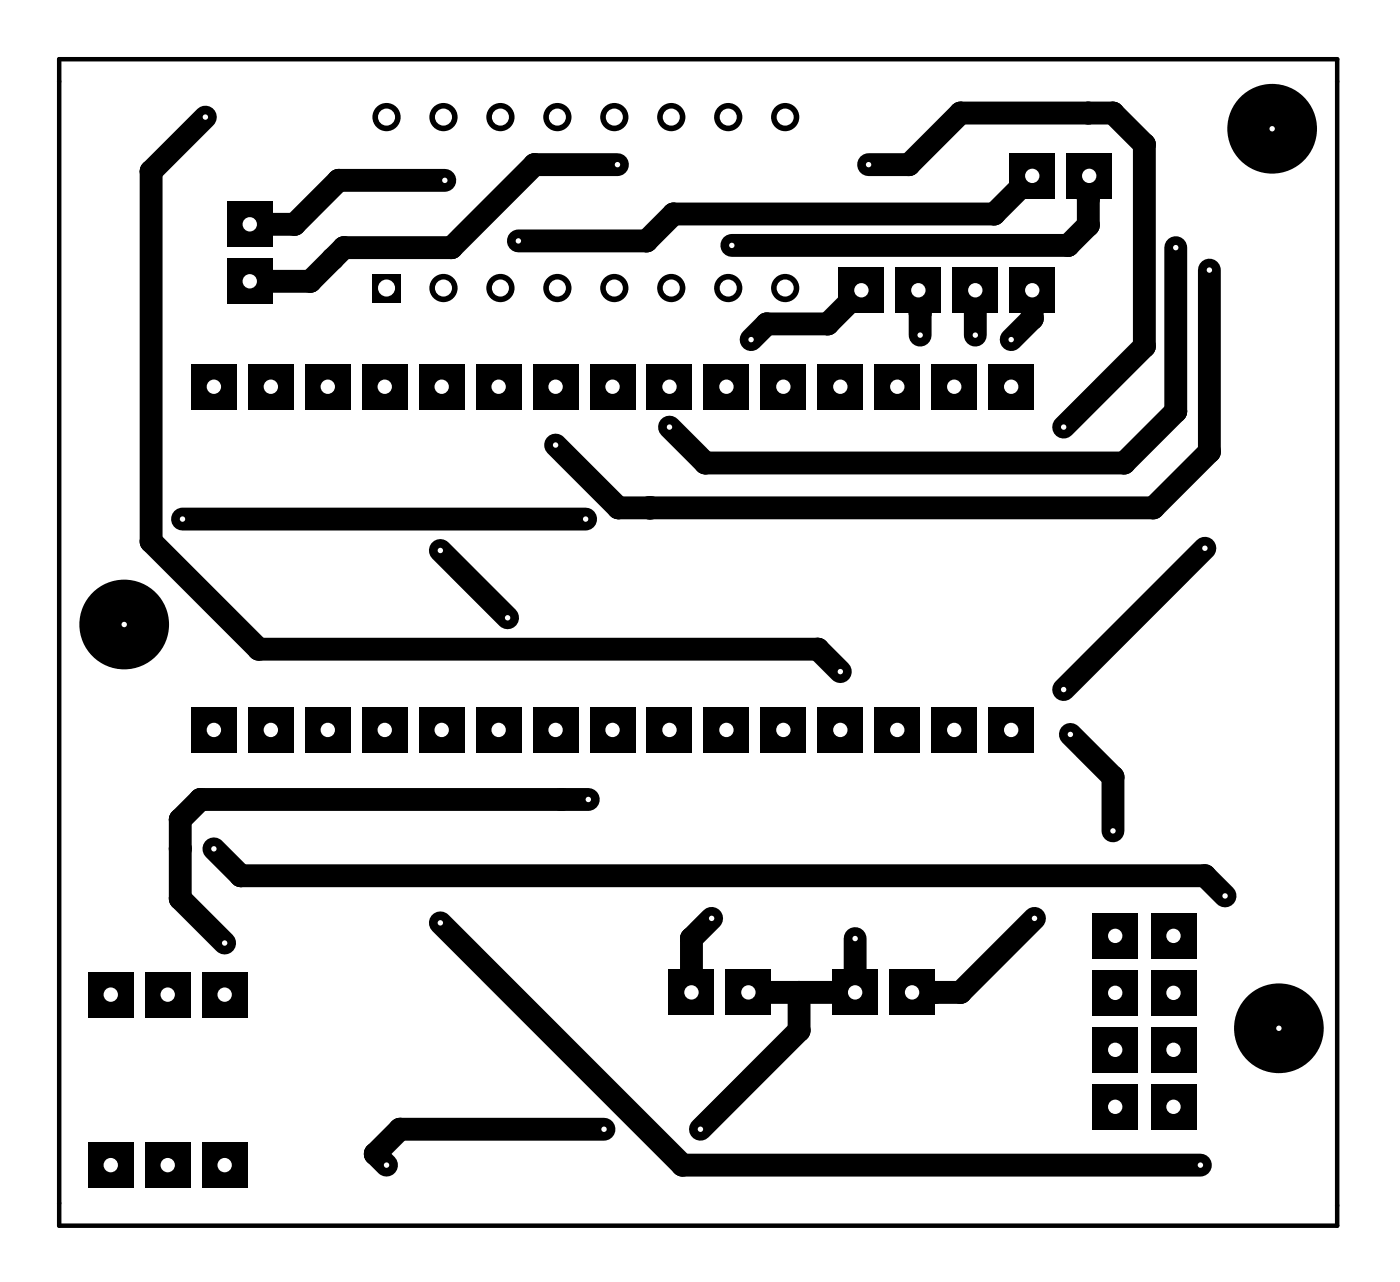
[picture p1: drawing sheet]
<svg xmlns="http://www.w3.org/2000/svg" width="62mm" height="57mm" viewBox="0 0 62 57" stroke-linecap="round" stroke-linejoin="round" font-family="sans-serif">
<g fill="none" stroke="#000" stroke-width="1">
<path d="M9.2 5.2l-2.5 2.4v16.5l4.8 4.8h25l1 1M19.8 8h-4.7l-2 2h-2M27.5 7.3h-3.7l-3.7 3.7h-4.8l-1.5 1.5h-2.7M38.4 12.9l-1.5 1.5h-2.7l-.7 .7M38.7 7.3h1.8l2.3-2.3h6.8l1.4 1.4v9l-3.6 3.6M41 12.9v2M43.5 12.9v2M46 12.9v1.3l-.9 .9M46 7.8l-1.7 1.7h-14.3l-1.2 1.2h-5.7M48.6 7.8l-.1 2.2-.9 .9h-15M52.4 11v7.3l-2.3 2.3h-18.6l-1.6-1.6M53.9 12v8.1l-2.5 2.5h-23.8l-2.8-2.8"/>
<path d="M8.1 23.1h18M9.5 37.8l1.2 1.2h43l.9 .9M19.6 24.5l3 3M26.2 35.6h-17.3l-.9 .9v3.6l2 1.9M47.7 32.7l1.9 1.9v2.4M53.7 24.4l-6.3 6.3M19.6 41.1l10.8 10.8h23.1M26.9 50.3h-9.1l-1.1 1.1 .5 .5M31.7 40.9l-.9 .9v2.4M35.6 44.2v1.7l-4.4 4.4M38.1 41.8v2.4h-4.7M46.1 40.9l-3.3 3.3h-2.1"/>
</g>
<g fill="#000">
<circle cx="6.7" cy="7.6" r=".51"/>
<circle cx="13.1" cy="10" r=".51"/>
<circle cx="13.8" cy="12.5" r=".51"/>
<circle cx="14.8" cy="11.5" r=".51"/>
<circle cx="15.1" cy="8" r=".51"/>
<circle cx="15.3" cy="11" r=".51"/>
<circle cx="20.1" cy="11" r=".51"/>
<circle cx="23.8" cy="7.3" r=".51"/>
<circle cx="28.8" cy="10.7" r=".51"/>
<circle cx="30" cy="9.5" r=".51"/>
<circle cx="34.2" cy="14.4" r=".51"/>
<circle cx="36.9" cy="14.4" r=".51"/>
<circle cx="40.5" cy="7.3" r=".51"/>
<circle cx="41" cy="14" r=".51"/>
<circle cx="42.8" cy="5" r=".51"/>
<circle cx="44.3" cy="9.5" r=".51"/>
<circle cx="46" cy="14.2" r=".51"/>
<circle cx="47.6" cy="10.9" r=".51"/>
<circle cx="48.5" cy="5" r=".51"/>
<circle cx="48.5" cy="10" r=".51"/>
<circle cx="48.5" cy="8.9" r=".51"/>
<circle cx="49.6" cy="5" r=".51"/>
<circle cx="51" cy="15.4" r=".51"/>
<circle cx="51" cy="6.4" r=".51"/>
<circle cx="52.4" cy="18.3" r=".51"/>
<circle cx="6.7" cy="24.1" r=".51"/>
<circle cx="8" cy="36.5" r=".51"/>
<circle cx="8" cy="37.8" r=".51"/>
<circle cx="8.9" cy="35.6" r=".51"/>
<circle cx="10.7" cy="39" r=".51"/>
<circle cx="11.5" cy="28.9" r=".51"/>
<circle cx="25" cy="35.6" r=".51"/>
<circle cx="27.6" cy="22.6" r=".51"/>
<circle cx="28.9" cy="22.6" r=".51"/>
<circle cx="29" cy="22.6" r=".51"/>
<circle cx="31.5" cy="20.6" r=".51"/>
<circle cx="36.5" cy="28.9" r=".51"/>
<circle cx="49.6" cy="34.6" r=".51"/>
<circle cx="50.1" cy="20.6" r=".51"/>
<circle cx="51.4" cy="22.6" r=".51"/>
<circle cx="53.7" cy="39" r=".51"/>
<circle cx="53.9" cy="20.1" r=".51"/>
<circle cx="54.6" cy="39.9" r=".38"/>
<circle cx="8" cy="40.1" r=".51"/>
<circle cx="16.7" cy="51.4" r=".51"/>
<circle cx="17.8" cy="50.3" r=".51"/>
<circle cx="30.4" cy="51.9" r=".51"/>
<circle cx="30.8" cy="41.8" r=".51"/>
<circle cx="35.6" cy="44.2" r=".51"/>
<circle cx="35.6" cy="45.9" r=".51"/>
<circle cx="41.7" cy="44.2" r=".51"/>
<circle cx="42.8" cy="44.2" r=".51"/>
</g>
<circle cx="54.6" cy="39.9" r=".12" fill="#fff"/>
<circle cx="9.5" cy="37.8" r=".38" fill="#000"/>
<circle cx="9.5" cy="37.8" r=".12" fill="#fff"/>
<circle cx="53.5" cy="51.9" r=".38" fill="#000"/>
<circle cx="53.5" cy="51.9" r=".12" fill="#fff"/>
<circle cx="19.6" cy="41.1" r=".38" fill="#000"/>
<circle cx="19.6" cy="41.1" r=".12" fill="#fff"/>
<circle cx="37.5" cy="29.9" r=".38" fill="#000"/>
<circle cx="37.5" cy="29.9" r=".12" fill="#fff"/>
<circle cx="9.2" cy="5.2" r=".38" fill="#000"/>
<circle cx="9.2" cy="5.2" r=".12" fill="#fff"/>
<circle cx="26.1" cy="23.1" r=".38" fill="#000"/>
<circle cx="26.1" cy="23.1" r=".12" fill="#fff"/>
<circle cx="8.1" cy="23.1" r=".38" fill="#000"/>
<circle cx="8.1" cy="23.1" r=".12" fill="#fff"/>
<circle cx="22.6" cy="27.5" r=".38" fill="#000"/>
<circle cx="22.6" cy="27.5" r=".12" fill="#fff"/>
<circle cx="19.6" cy="24.5" r=".38" fill="#000"/>
<circle cx="19.6" cy="24.5" r=".12" fill="#fff"/>
<circle cx="53.7" cy="24.4" r=".38" fill="#000"/>
<circle cx="53.7" cy="24.4" r=".12" fill="#fff"/>
<circle cx="47.4" cy="30.7" r=".38" fill="#000"/>
<circle cx="47.4" cy="30.7" r=".12" fill="#fff"/>
<circle cx="45.1" cy="15.1" r=".38" fill="#000"/>
<circle cx="45.1" cy="15.1" r=".12" fill="#fff"/>
<circle cx="43.5" cy="14.9" r=".38" fill="#000"/>
<circle cx="43.5" cy="14.9" r=".12" fill="#fff"/>
<circle cx="41" cy="14.9" r=".38" fill="#000"/>
<circle cx="41" cy="14.9" r=".12" fill="#fff"/>
<circle cx="33.5" cy="15.1" r=".38" fill="#000"/>
<circle cx="33.5" cy="15.1" r=".12" fill="#fff"/>
<circle cx="19.8" cy="8" r=".38" fill="#000"/>
<circle cx="19.8" cy="8" r=".12" fill="#fff"/>
<circle cx="32.6" cy="10.9" r=".38" fill="#000"/>
<circle cx="32.6" cy="10.9" r=".12" fill="#fff"/>
<circle cx="47.7" cy="32.7" r=".38" fill="#000"/>
<circle cx="47.7" cy="32.7" r=".12" fill="#fff"/>
<circle cx="49.6" cy="37" r=".38" fill="#000"/>
<circle cx="49.6" cy="37" r=".12" fill="#fff"/>
<circle cx="46.1" cy="40.9" r=".38" fill="#000"/>
<circle cx="46.1" cy="40.9" r=".12" fill="#fff"/>
<circle cx="31.7" cy="40.9" r=".38" fill="#000"/>
<circle cx="31.7" cy="40.9" r=".12" fill="#fff"/>
<circle cx="27.5" cy="7.3" r=".38" fill="#000"/>
<circle cx="27.5" cy="7.3" r=".12" fill="#fff"/>
<circle cx="38.1" cy="41.8" r=".38" fill="#000"/>
<circle cx="38.1" cy="41.8" r=".12" fill="#fff"/>
<circle cx="17.2" cy="51.9" r=".38" fill="#000"/>
<circle cx="17.2" cy="51.9" r=".12" fill="#fff"/>
<circle cx="26.9" cy="50.3" r=".38" fill="#000"/>
<circle cx="26.9" cy="50.3" r=".12" fill="#fff"/>
<circle cx="31.2" cy="50.3" r=".38" fill="#000"/>
<circle cx="31.2" cy="50.3" r=".12" fill="#fff"/>
<circle cx="53.9" cy="12" r=".38" fill="#000"/>
<circle cx="53.9" cy="12" r=".12" fill="#fff"/>
<circle cx="24.8" cy="19.8" r=".38" fill="#000"/>
<circle cx="24.8" cy="19.8" r=".12" fill="#fff"/>
<circle cx="23.1" cy="10.7" r=".38" fill="#000"/>
<circle cx="23.1" cy="10.7" r=".12" fill="#fff"/>
<circle cx="29.9" cy="19" r=".38" fill="#000"/>
<circle cx="29.9" cy="19" r=".12" fill="#fff"/>
<circle cx="52.4" cy="11" r=".38" fill="#000"/>
<circle cx="52.4" cy="11" r=".12" fill="#fff"/>
<circle cx="38.7" cy="7.3" r=".38" fill="#000"/>
<circle cx="38.7" cy="7.3" r=".12" fill="#fff"/>
<circle cx="47.4" cy="19" r=".38" fill="#000"/>
<circle cx="47.4" cy="19" r=".12" fill="#fff"/>
<circle cx="10" cy="42" r=".38" fill="#000"/>
<circle cx="10" cy="42" r=".12" fill="#fff"/>
<circle cx="26.2" cy="35.6" r=".38" fill="#000"/>
<circle cx="26.2" cy="35.6" r=".12" fill="#fff"/>
<path d="M41.5 16.2h2.1v2h-2.1z" fill="#000"/>
<circle cx="42.6" cy="17.2" r=".32" fill="#fff"/>
<path d="M44.1 16.2h2v2h-2z" fill="#000"/>
<circle cx="45.1" cy="17.2" r=".32" fill="#fff"/>
<path d="M33.9 16.2h2v2h-2z" fill="#000"/>
<circle cx="34.9" cy="17.2" r=".32" fill="#fff"/>
<path d="M31.4 16.2h2v2h-2z" fill="#000"/>
<circle cx="32.4" cy="17.2" r=".32" fill="#fff"/>
<path d="M11.1 31.5h2v2h-2z" fill="#000"/>
<circle cx="12.1" cy="32.5" r=".32" fill="#fff"/>
<path d="M28.8 16.2h2.1v2h-2.1z" fill="#000"/>
<circle cx="29.9" cy="17.2" r=".32" fill="#fff"/>
<path d="M26.3 16.2h2v2h-2z" fill="#000"/>
<circle cx="27.3" cy="17.2" r=".32" fill="#fff"/>
<path d="M36.5 31.5h2v2h-2z" fill="#000"/>
<circle cx="37.5" cy="32.5" r=".32" fill="#fff"/>
<path d="M23.8 16.2h2v2h-2z" fill="#000"/>
<circle cx="24.8" cy="17.2" r=".32" fill="#fff"/>
<path d="M21.2 16.2h2v2h-2z" fill="#000"/>
<circle cx="22.2" cy="17.2" r=".32" fill="#fff"/>
<path d="M18.7 16.2h2v2h-2z" fill="#000"/>
<circle cx="19.7" cy="17.2" r=".32" fill="#fff"/>
<path d="M16.1 16.2h2.1v2h-2.1z" fill="#000"/>
<circle cx="17.2" cy="17.2" r=".32" fill="#fff"/>
<path d="M13.6 16.2h2v2h-2z" fill="#000"/>
<circle cx="14.6" cy="17.2" r=".32" fill="#fff"/>
<path d="M11.1 16.2h2v2h-2z" fill="#000"/>
<circle cx="12.1" cy="17.2" r=".32" fill="#fff"/>
<path d="M8.5 16.2h2v2h-2z" fill="#000"/>
<circle cx="9.5" cy="17.2" r=".32" fill="#fff"/>
<path d="M8.5 31.5h2v2h-2z" fill="#000"/>
<circle cx="9.5" cy="32.5" r=".32" fill="#fff"/>
<path d="M16.1 31.5h2.1v2h-2.1z" fill="#000"/>
<circle cx="17.2" cy="32.5" r=".32" fill="#fff"/>
<path d="M18.7 31.5h2v2h-2z" fill="#000"/>
<circle cx="19.7" cy="32.5" r=".32" fill="#fff"/>
<path d="M21.2 31.5h2v2h-2z" fill="#000"/>
<circle cx="22.2" cy="32.5" r=".32" fill="#fff"/>
<path d="M23.8 31.5h2v2h-2z" fill="#000"/>
<circle cx="24.8" cy="32.5" r=".32" fill="#fff"/>
<path d="M26.3 31.5h2v2h-2z" fill="#000"/>
<circle cx="27.3" cy="32.5" r=".32" fill="#fff"/>
<path d="M28.8 31.5h2.1v2h-2.1z" fill="#000"/>
<circle cx="29.9" cy="32.5" r=".32" fill="#fff"/>
<path d="M31.4 31.5h2v2h-2z" fill="#000"/>
<circle cx="32.4" cy="32.5" r=".32" fill="#fff"/>
<path d="M33.9 31.5h2v2h-2z" fill="#000"/>
<circle cx="34.9" cy="32.5" r=".32" fill="#fff"/>
<path d="M36.5 16.2h2v2h-2z" fill="#000"/>
<circle cx="37.5" cy="17.2" r=".32" fill="#fff"/>
<path d="M41.5 31.5h2.1v2h-2.1z" fill="#000"/>
<circle cx="42.6" cy="32.5" r=".32" fill="#fff"/>
<path d="M13.6 31.5h2v2h-2z" fill="#000"/>
<circle cx="14.6" cy="32.5" r=".32" fill="#fff"/>
<path d="M39 16.2h2v2h-2z" fill="#000"/>
<circle cx="40" cy="17.2" r=".32" fill="#fff"/>
<path d="M39 31.5h2v2h-2z" fill="#000"/>
<circle cx="40" cy="32.5" r=".32" fill="#fff"/>
<path d="M44.1 31.5h2v2h-2z" fill="#000"/>
<circle cx="45.1" cy="32.5" r=".32" fill="#fff"/>
<path d="M51.3 45.8h2v2h-2z" fill="#000"/>
<circle cx="52.3" cy="46.8" r=".32" fill="#fff"/>
<path d="M48.7 45.8h2v2h-2z" fill="#000"/>
<circle cx="49.7" cy="46.8" r=".32" fill="#fff"/>
<path d="M51.3 48.3h2v2h-2z" fill="#000"/>
<circle cx="52.3" cy="49.3" r=".32" fill="#fff"/>
<path d="M48.7 40.7h2v2h-2z" fill="#000"/>
<circle cx="49.7" cy="41.7" r=".32" fill="#fff"/>
<path d="M51.3 40.7h2v2h-2z" fill="#000"/>
<circle cx="52.3" cy="41.7" r=".32" fill="#fff"/>
<path d="M48.7 43.2h2v2.1h-2z" fill="#000"/>
<circle cx="49.7" cy="44.3" r=".32" fill="#fff"/>
<path d="M51.3 43.2h2v2.1h-2z" fill="#000"/>
<circle cx="52.3" cy="44.3" r=".32" fill="#fff"/>
<path d="M48.7 48.3h2v2h-2z" fill="#000"/>
<circle cx="49.7" cy="49.3" r=".32" fill="#fff"/>
<path d="M16.6 12.2h1.3v1.3h-1.3z" fill="#000"/>
<circle cx="17.2" cy="12.8" r=".38" fill="#fff"/>
<circle cx="19.8" cy="12.8" r=".63" fill="#000"/>
<circle cx="19.8" cy="12.8" r=".38" fill="#fff"/>
<circle cx="22.3" cy="12.8" r=".63" fill="#000"/>
<circle cx="22.3" cy="12.8" r=".38" fill="#fff"/>
<circle cx="24.9" cy="12.8" r=".63" fill="#000"/>
<circle cx="24.9" cy="12.8" r=".38" fill="#fff"/>
<circle cx="27.4" cy="12.8" r=".63" fill="#000"/>
<circle cx="27.4" cy="12.8" r=".38" fill="#fff"/>
<circle cx="29.9" cy="12.8" r=".63" fill="#000"/>
<circle cx="29.9" cy="12.8" r=".38" fill="#fff"/>
<circle cx="32.5" cy="12.8" r=".63" fill="#000"/>
<circle cx="32.5" cy="12.8" r=".38" fill="#fff"/>
<circle cx="35" cy="12.8" r=".63" fill="#000"/>
<circle cx="35" cy="12.8" r=".38" fill="#fff"/>
<circle cx="35" cy="5.2" r=".63" fill="#000"/>
<circle cx="35" cy="5.2" r=".38" fill="#fff"/>
<circle cx="32.5" cy="5.2" r=".63" fill="#000"/>
<circle cx="32.5" cy="5.2" r=".38" fill="#fff"/>
<circle cx="29.9" cy="5.2" r=".63" fill="#000"/>
<circle cx="29.9" cy="5.2" r=".38" fill="#fff"/>
<circle cx="27.4" cy="5.2" r=".63" fill="#000"/>
<circle cx="27.4" cy="5.2" r=".38" fill="#fff"/>
<circle cx="24.9" cy="5.2" r=".63" fill="#000"/>
<circle cx="24.9" cy="5.2" r=".38" fill="#fff"/>
<circle cx="22.3" cy="5.2" r=".63" fill="#000"/>
<circle cx="22.3" cy="5.2" r=".38" fill="#fff"/>
<circle cx="19.8" cy="5.2" r=".63" fill="#000"/>
<circle cx="19.8" cy="5.2" r=".38" fill="#fff"/>
<circle cx="17.2" cy="5.2" r=".63" fill="#000"/>
<circle cx="17.2" cy="5.2" r=".38" fill="#fff"/>
<path d="M37.4 11.9h2v2h-2z" fill="#000"/>
<circle cx="38.4" cy="12.9" r=".32" fill="#fff"/>
<path d="M39.9 11.9h2.1v2h-2.1z" fill="#000"/>
<circle cx="41" cy="12.9" r=".32" fill="#fff"/>
<path d="M42.5 11.9h2v2h-2z" fill="#000"/>
<circle cx="43.5" cy="12.9" r=".32" fill="#fff"/>
<path d="M45 11.9h2v2h-2z" fill="#000"/>
<circle cx="46" cy="12.9" r=".32" fill="#fff"/>
<path d="M10.1 11.5h2v2h-2z" fill="#000"/>
<circle cx="11.1" cy="12.5" r=".32" fill="#fff"/>
<path d="M10.1 9h2v2h-2z" fill="#000"/>
<circle cx="11.1" cy="10" r=".32" fill="#fff"/>
<path d="M45 6.8h2v2h-2z" fill="#000"/>
<circle cx="46" cy="7.8" r=".32" fill="#fff"/>
<path d="M47.6 6.8h2v2h-2z" fill="#000"/>
<circle cx="48.6" cy="7.8" r=".32" fill="#fff"/>
<path d="M39.7 43.2h2v2h-2z" fill="#000"/>
<circle cx="40.7" cy="44.2" r=".32" fill="#fff"/>
<path d="M37.1 43.2h2v2h-2z" fill="#000"/>
<circle cx="38.1" cy="44.2" r=".32" fill="#fff"/>
<path d="M32.4 43.2h2v2h-2z" fill="#000"/>
<circle cx="33.4" cy="44.2" r=".32" fill="#fff"/>
<path d="M29.8 43.2h2v2h-2z" fill="#000"/>
<circle cx="30.8" cy="44.2" r=".32" fill="#fff"/>
<circle cx="5.5" cy="27.8" r="2" fill="#000"/>
<circle cx="5.5" cy="27.8" r=".12" fill="#fff"/>
<circle cx="57" cy="45.8" r="2" fill="#000"/>
<circle cx="57" cy="45.8" r=".12" fill="#fff"/>
<circle cx="56.7" cy="5.7" r="2" fill="#000"/>
<circle cx="56.7" cy="5.7" r=".12" fill="#fff"/>
<path d="M9 43.3h2v2h-2z" fill="#000"/>
<circle cx="10" cy="44.3" r=".32" fill="#fff"/>
<path d="M6.5 43.3h2v2h-2z" fill="#000"/>
<circle cx="7.5" cy="44.3" r=".32" fill="#fff"/>
<path d="M3.9 43.3h2v2h-2z" fill="#000"/>
<circle cx="4.9" cy="44.3" r=".32" fill="#fff"/>
<path d="M9 50.9h2v2h-2z" fill="#000"/>
<circle cx="10" cy="51.9" r=".32" fill="#fff"/>
<path d="M6.5 50.9h2v2h-2z" fill="#000"/>
<circle cx="7.5" cy="51.9" r=".32" fill="#fff"/>
<path d="M3.9 50.9h2v2h-2z" fill="#000"/>
<circle cx="4.9" cy="51.9" r=".32" fill="#fff"/>
<path d="M2.6 2.6h57v52h-57z" fill="none" stroke="#000" stroke-width=".2"/>
</svg>
